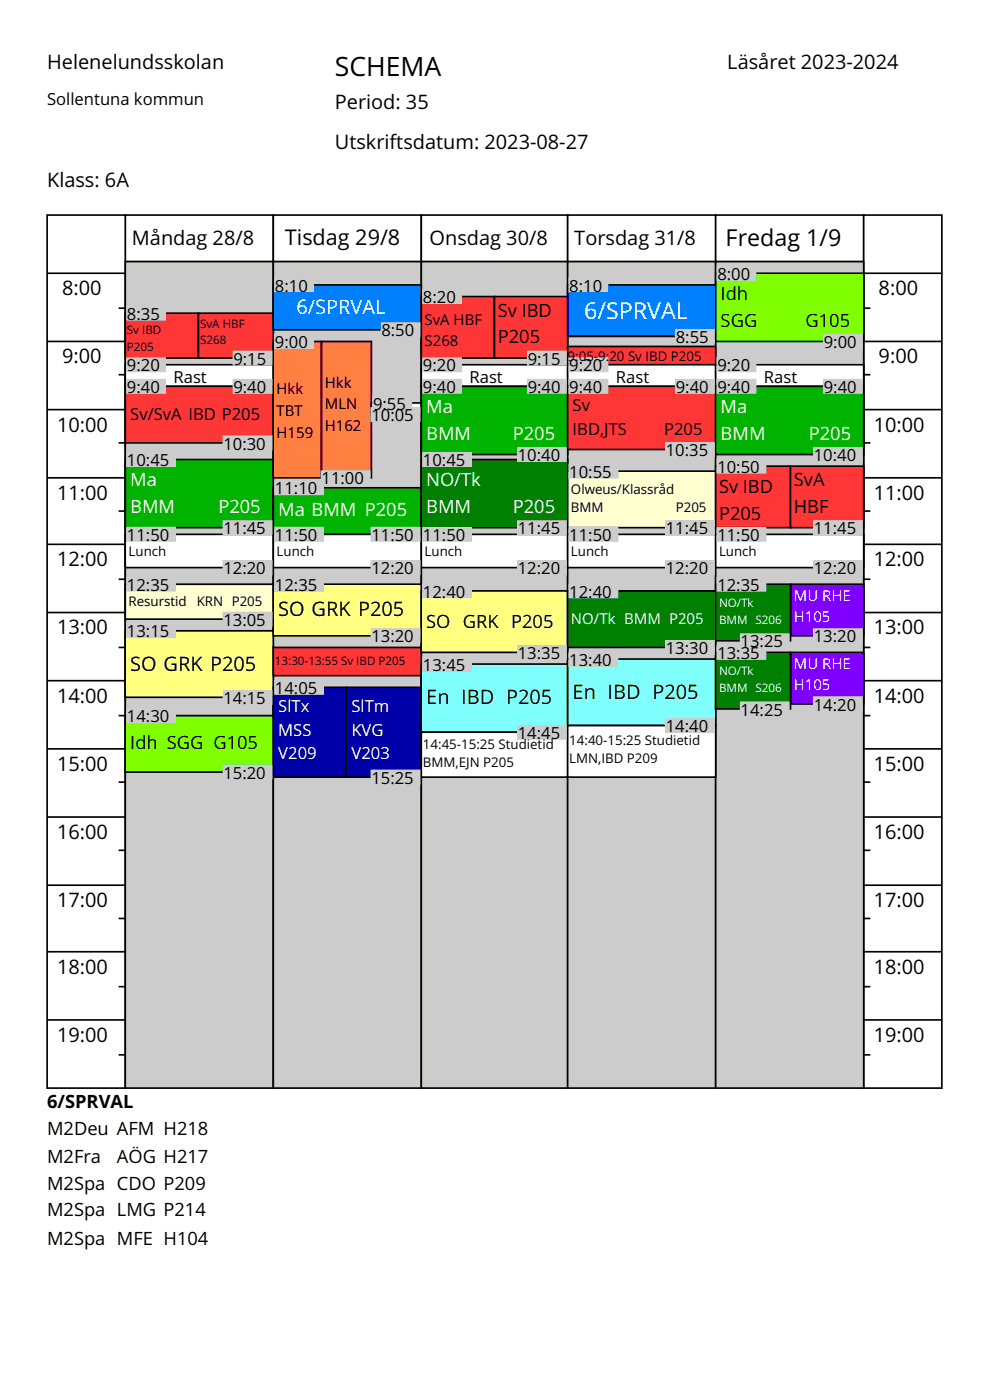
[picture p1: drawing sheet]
<svg xmlns="http://www.w3.org/2000/svg" width="210mm" height="297mm" viewBox="0 0 210 297" stroke-linecap="round" stroke-linejoin="round" font-family="sans-serif">
<defs><g id="words">
<text font-size="5.6" x="71" y="16.2">SCHEMA</text>
<text font-size="4.9" x="153.9" y="52.1">Fredag 1/9</text>
<text font-size="4.9" fill="#fff" x="123.9" y="67.6">6/SPRVAL</text>
<text font-size="4.6" x="60.4" y="52.1">Tisdag 29/8</text>
<g font-size="4.2">
<text x="10" y="14.7">Helenelundsskolan</text>
<text x="154.3" y="14.7">Läsåret 2023-2024</text>
<text x="71" y="23.1">Period: 35</text>
<text x="71" y="31.6">Utskriftsdatum: 2023-08-27</text>
<text x="10" y="39.7">Klass: 6A</text>
<text x="28" y="52">Måndag 28/8</text>
<text x="91.1" y="52">Onsdag 30/8</text>
<text x="121.8" y="52">Torsdag 31/8</text>
<text x="13.2" y="62.6">8:00</text>
<text x="186.4" y="62.6">8:00</text>
<text x="13.2" y="77.1">9:00</text>
<text x="186.4" y="77.1">9:00</text>
<text x="12.1" y="91.6">10:00</text>
<text x="185.3" y="91.6">10:00</text>
<text x="12.1" y="106">11:00</text>
<text x="185.3" y="106">11:00</text>
<text x="12.1" y="120.1">12:00</text>
<text x="185.3" y="120.1">12:00</text>
<text x="59" y="130.7">SO GRK P205</text>
<text x="12.1" y="134.6">13:00</text>
<text x="185.3" y="134.6">13:00</text>
<text x="27.6" y="142.4">SO GRK P205</text>
<text x="12.1" y="149.1">14:00</text>
<text x="90.4" y="149.4">En IBD P205</text>
<text x="121.5" y="148.4">En IBD P205</text>
<text x="185.3" y="149.1">14:00</text>
<text x="12.1" y="163.5">15:00</text>
<text x="185.3" y="163.5">15:00</text>
<text x="12.1" y="178">16:00</text>
<text x="185.3" y="178">16:00</text>
<text x="12.1" y="192.5">17:00</text>
<text x="185.3" y="192.5">17:00</text>
<text x="12.1" y="206.6">18:00</text>
<text x="185.3" y="206.6">18:00</text>
<text x="12.1" y="221">19:00</text>
<text x="185.3" y="221">19:00</text>
</g>
<text font-size="4.2" fill="#fff" x="62.9" y="66.5">6/SPRVAL</text>
<g font-size="3.9">
<text x="152.9" y="63.7">Idh</text>
<text x="105.6" y="67.2">Sv IBD</text>
<text x="152.9" y="69.3">SGG</text>
<text x="170.9" y="69.3">G105</text>
<text x="105.6" y="72.8">P205</text>
<text x="152.5" y="104.6">Sv IBD</text>
<text x="168.4" y="103.2">SvA</text>
<text x="152.5" y="110.2">P205</text>
<text x="168.4" y="108.8">HBF</text>
<text x="90.4" y="133.1">SO GRK P205</text>
<text x="27.6" y="158.9">Idh SGG G105</text>
<text x="10" y="235.1">6/SPRVAL</text>
<text x="10" y="240.7">M2Deu AFM H218</text>
<text x="10" y="246.7">M2Fra</text>
<text x="24.8" y="246.7">AÖG H217</text>
<text x="10" y="252.4">M2Spa CDO P209</text>
<text x="10" y="258">M2Spa LMG P214</text>
<text x="10" y="264">M2Spa MFE H104</text>
</g>
<g font-size="3.9" fill="#fff">
<text x="90.4" y="87.6">Ma</text>
<text x="152.9" y="87.6">Ma</text>
<text x="90.4" y="93.3">BMM</text>
<text x="108.8" y="93.3">P205</text>
<text x="152.9" y="93.3">BMM</text>
<text x="171.6" y="93.3">P205</text>
<text x="27.6" y="103.2">Ma</text>
<text x="90.4" y="103.2">NO/Tk</text>
<text x="27.6" y="108.8">BMM</text>
<text x="46.3" y="108.8">P205</text>
<text x="59" y="109.5">Ma BMM P205</text>
<text x="90.4" y="108.8">BMM</text>
<text x="108.8" y="108.8">P205</text>
</g>
<g font-size="3.5">
<text x="10" y="22.3">Sollentuna kommun</text>
<text x="152.2" y="59.4">8:00</text>
<text x="58.3" y="61.9">8:10</text>
<text x="89.7" y="64.3">8:20</text>
<text x="120.8" y="61.9">8:10</text>
<text x="26.9" y="67.8">8:35</text>
<text x="80.9" y="71.4">8:50</text>
<text x="49.5" y="77.4">9:15</text>
<text x="58.3" y="73.8">9:00</text>
<text x="111.9" y="77.4">9:15</text>
<text x="143.3" y="72.8">8:55</text>
<text x="174.7" y="73.8">9:00</text>
<text x="26.9" y="78.8">9:20</text>
<text x="26.9" y="83.4">9:40</text>
<text x="36.8" y="81.3">Rast</text>
<text x="49.5" y="83.4">9:40</text>
<text x="89.7" y="78.8">9:20</text>
<text x="89.7" y="83.4">9:40</text>
<text x="99.6" y="81.3">Rast</text>
<text x="111.9" y="83.4">9:40</text>
<text x="120.8" y="78.8">9:20</text>
<text x="120.8" y="83.4">9:40</text>
<text x="130.6" y="81.3">Rast</text>
<text x="143.3" y="83.4">9:40</text>
<text x="152.2" y="78.8">9:20</text>
<text x="152.2" y="83.4">9:40</text>
<text x="162" y="81.3">Rast</text>
<text x="174.7" y="83.4">9:40</text>
<text x="27.6" y="89">Sv/SvA IBD P205</text>
<text x="78.8" y="89.4">10:05</text>
<text x="79.1" y="86.9">9:55</text>
<text x="121.5" y="87.3">Sv</text>
<text x="47.4" y="95.4">10:30</text>
<text x="121.5" y="92.2">IBD,JTS</text>
<text x="140.9" y="92.2">P205</text>
<text x="26.9" y="98.9">10:45</text>
<text x="89.7" y="98.9">10:45</text>
<text x="109.8" y="97.8">10:40</text>
<text x="120.8" y="101.4">10:55</text>
<text x="141.2" y="96.8">10:35</text>
<text x="152.2" y="100.3">10:50</text>
<text x="172.6" y="97.8">10:40</text>
<text x="58.3" y="104.9">11:10</text>
<text x="68.2" y="102.8">11:00</text>
<text x="47.4" y="113.4">11:45</text>
<text x="109.8" y="113.4">11:45</text>
<text x="141.2" y="113.4">11:45</text>
<text x="172.6" y="113.4">11:45</text>
<text x="26.9" y="114.8">11:50</text>
<text x="58.3" y="114.8">11:50</text>
<text x="78.8" y="114.8">11:50</text>
<text x="89.7" y="114.8">11:50</text>
<text x="120.8" y="114.8">11:50</text>
<text x="152.2" y="114.8">11:50</text>
<text x="26.9" y="125.4">12:35</text>
<text x="47.4" y="121.8">12:20</text>
<text x="58.3" y="125.4">12:35</text>
<text x="78.8" y="121.8">12:20</text>
<text x="109.8" y="121.8">12:20</text>
<text x="141.2" y="121.8">12:20</text>
<text x="152.2" y="125.4">12:35</text>
<text x="172.6" y="121.8">12:20</text>
<text x="89.7" y="126.8">12:40</text>
<text x="120.8" y="126.8">12:40</text>
<text x="26.9" y="135.2">13:15</text>
<text x="47.4" y="132.8">13:05</text>
<text x="78.8" y="136.3">13:20</text>
<text x="157.1" y="137.3">13:25</text>
<text x="172.6" y="136.3">13:20</text>
<text x="89.7" y="142.3">13:45</text>
<text x="109.8" y="139.8">13:35</text>
<text x="120.8" y="141.2">13:40</text>
<text x="141.2" y="138.8">13:30</text>
<text x="152.2" y="139.8">13:35</text>
<text x="47.4" y="149.3">14:15</text>
<text x="58.3" y="147.2">14:05</text>
<text x="26.9" y="153.2">14:30</text>
<text x="141.2" y="155.3">14:40</text>
<text x="157.1" y="151.8">14:25</text>
<text x="172.6" y="150.8">14:20</text>
<text x="109.8" y="156.7">14:45</text>
<text x="47.4" y="165.2">15:20</text>
<text x="78.8" y="166.3">15:25</text>
</g>
<g font-size="3.5" fill="#fff">
<text x="59" y="151.1">SlTx</text>
<text x="74.6" y="151.1">SlTm</text>
<text x="59" y="156">MSS</text>
<text x="59" y="161">V209</text>
<text x="74.6" y="156">KVG</text>
<text x="74.6" y="161">V203</text>
</g>
<g font-size="3.2">
<text x="90.1" y="68.9">SvA HBF</text>
<text x="90.1" y="73.5">S268</text>
<text x="58.7" y="83.7">Hkk</text>
<text x="68.9" y="82.3">Hkk</text>
<text x="58.7" y="88.3">TBT</text>
<text x="68.9" y="86.9">MLN</text>
<text x="58.7" y="92.9">H159</text>
<text x="68.9" y="91.5">H162</text>
</g>
<g font-size="3.2" fill="#fff">
<text x="168.4" y="127.4">MU RHE</text>
<text x="121.1" y="132.4">NO/Tk BMM P205</text>
<text x="168.4" y="132">H105</text>
<text x="168.4" y="141.9">MU RHE</text>
<text x="168.4" y="146.5">H105</text>
</g>
<g font-size="2.8">
<text x="120.4" y="76.6">9:05-9:20 Sv IBD P205</text>
<text x="121.1" y="104.8">Olweus/Klassråd</text>
<text x="121.1" y="108.7">BMM</text>
<text x="143.3" y="108.7">P205</text>
<text x="27.3" y="117.9">Lunch</text>
<text x="58.7" y="117.9">Lunch</text>
<text x="90.1" y="117.9">Lunch</text>
<text x="121.1" y="117.9">Lunch</text>
<text x="152.5" y="117.9">Lunch</text>
<text x="27.3" y="128.5">Resurstid</text>
<text x="41.7" y="128.5">KRN P205</text>
<text x="89.7" y="158.8">14:45-15:25 Studietid</text>
<text x="120.8" y="158.1">14:40-15:25 Studietid</text>
<text x="120.8" y="162">LMN,IBD P209</text>
<text x="89.7" y="162.7">BMM,EJN P205</text>
</g>
<g font-size="2.5">
<text x="26.9" y="70.9">Sv IBD</text>
<text x="42.4" y="69.5">SvA HBF</text>
<text x="26.9" y="74.4">P205</text>
<text x="42.4" y="73">S268</text>
<text x="58.3" y="141.1">13:30-13:55 Sv IBD P205</text>
</g>
<g font-size="2.5" fill="#fff">
<text x="152.5" y="128.8">NO/Tk</text>
<text x="152.5" y="132.3">BMM S206</text>
<text x="152.5" y="143.2">NO/Tk</text>
<text x="152.5" y="146.8">BMM S206</text>
</g>
</g></defs>
<g fill="#fff" stroke="#fff" stroke-width=".35">
<path d="M10 10h189.8v35.6h-189.8z"/>
<path d="M10 231.2h189.8v55.4h-189.8z"/>
</g>
<g fill="#fff" stroke="#000" stroke-width=".35">
<path d="M26.6 45.6h31.4v9.9h-31.4z"/>
<path d="M58 45.6h31.4v9.9h-31.4z"/>
<path d="M89.4 45.6h31v9.9h-31z"/>
<path d="M120.4 45.6h31.4v9.9h-31.4z"/>
<path d="M151.8 45.6h31.4v9.9h-31.4z"/>
<path d="M10 45.6h16.6v185.2h-16.6z"/>
</g>
<g fill="#ccc" stroke="#000" stroke-width=".35">
<path d="M26.6 55.5h31.4v175.3h-31.4z"/>
<path d="M58 55.5h31.4v175.3h-31.4z"/>
<path d="M89.4 55.5h31v175.3h-31z"/>
<path d="M120.4 55.5h31.4v175.3h-31.4z"/>
</g>
<path d="M183.2 45.6h16.6v185.2h-16.6z" fill="#fff" stroke="#000" stroke-width=".35"/>
<path d="M151.8 55.5h31.4v175.3h-31.4z" fill="#ccc" stroke="#000" stroke-width=".35"/>
<path d="M26.6 66.4h15.5v9.6h-15.5z" fill="#ff3636" stroke="#000" stroke-width=".35"/>
<path d="M26.6 77.4h31.4v4.6h-31.4z" fill="#fff" stroke="#000" stroke-width=".35"/>
<path d="M26.6 82h31.4v12h-31.4z" fill="#ff3636" stroke="#000" stroke-width=".35"/>
<path d="M26.6 97.5h31.4v14.4h-31.4z" fill="#00b300" stroke="#000" stroke-width=".35"/>
<path d="M26.6 113.4h31.4v7h-31.4z" fill="#fff" stroke="#000" stroke-width=".35"/>
<path d="M26.6 123.9h31.4v7.4h-31.4z" fill="#ffffcf" stroke="#000" stroke-width=".35"/>
<path d="M26.6 133.8h31.4v14.1h-31.4z" fill="#ffff80" stroke="#000" stroke-width=".35"/>
<path d="M26.6 151.8h31.4v12h-31.4z" fill="#80ff00" stroke="#000" stroke-width=".35"/>
<path d="M42.1 66.4h15.9v9.6h-15.9z" fill="#ff3636" stroke="#000" stroke-width=".35"/>
<path d="M58 60.4h31.4v9.6h-31.4z" fill="#0080ff" stroke="#000" stroke-width=".35"/>
<path d="M58 72.4h10.2v29h-10.2z" fill="#ff8040" stroke="#000" stroke-width=".35"/>
<path d="M58 103.5h31.4v9.9h-31.4z" fill="#00b300" stroke="#000" stroke-width=".35"/>
<path d="M58 113.4h31.4v7h-31.4z" fill="#fff" stroke="#000" stroke-width=".35"/>
<path d="M58 123.9h31.4v11h-31.4z" fill="#ffff80" stroke="#000" stroke-width=".35"/>
<path d="M58 137.3h31.4v6h-31.4z" fill="#ff3636" stroke="#000" stroke-width=".35"/>
<path d="M58 145.8h15.5v19.1h-15.5z" fill="#0000a8" stroke="#000" stroke-width=".35"/>
<path d="M68.2 72.4h10.6v29h-10.6z" fill="#ff8040" stroke="#000" stroke-width=".35"/>
<path d="M73.5 145.8h15.9v19.1h-15.9z" fill="#0000a8" stroke="#000" stroke-width=".35"/>
<path d="M78.8 85.5h10.6v2.5h-10.6z" fill="#fff" stroke="#000" stroke-width=".35"/>
<path d="M89.4 62.9h15.5v13.1h-15.5z" fill="#ff3636" stroke="#000" stroke-width=".35"/>
<path d="M89.4 77.4h31v4.6h-31z" fill="#fff" stroke="#000" stroke-width=".35"/>
<path d="M89.4 82h31v14.4h-31z" fill="#00b300" stroke="#000" stroke-width=".35"/>
<path d="M89.4 97.5h31v14.4h-31z" fill="#008000" stroke="#000" stroke-width=".35"/>
<path d="M89.4 113.4h31v7h-31z" fill="#fff" stroke="#000" stroke-width=".35"/>
<path d="M89.4 125.4h31v13h-31z" fill="#ffff80" stroke="#000" stroke-width=".35"/>
<path d="M89.4 140.9h31v14.4h-31z" fill="#80ffff" stroke="#000" stroke-width=".35"/>
<path d="M89.4 155.3h31v9.6h-31z" fill="#fff" stroke="#000" stroke-width=".35"/>
<path d="M104.9 62.9h15.5v13.1h-15.5z" fill="#ff3636" stroke="#000" stroke-width=".35"/>
<path d="M120.4 60.4h31.4v11h-31.4z" fill="#0080ff" stroke="#000" stroke-width=".35"/>
<path d="M120.4 73.5h31.4v3.9h-31.4z" fill="#ff3636" stroke="#000" stroke-width=".35"/>
<path d="M120.4 77.4h31.4v4.6h-31.4z" fill="#fff" stroke="#000" stroke-width=".35"/>
<path d="M120.4 82h31.4v13.4h-31.4z" fill="#ff3636" stroke="#000" stroke-width=".35"/>
<path d="M120.4 100h31.4v11.9h-31.4z" fill="#ffffcf" stroke="#000" stroke-width=".35"/>
<path d="M120.4 113.4h31.4v7h-31.4z" fill="#fff" stroke="#000" stroke-width=".35"/>
<path d="M120.4 125.4h31.4v11.9h-31.4z" fill="#008000" stroke="#000" stroke-width=".35"/>
<path d="M120.4 139.8h31.4v14.1h-31.4z" fill="#80ffff" stroke="#000" stroke-width=".35"/>
<path d="M120.4 153.9h31.4v11h-31.4z" fill="#fff" stroke="#000" stroke-width=".35"/>
<path d="M151.8 58h31.4v14.4h-31.4z" fill="#80ff00" stroke="#000" stroke-width=".35"/>
<path d="M151.8 77.4h31.4v4.6h-31.4z" fill="#fff" stroke="#000" stroke-width=".35"/>
<path d="M151.8 82h31.4v14.4h-31.4z" fill="#00b300" stroke="#000" stroke-width=".35"/>
<path d="M151.8 98.9h15.9v13h-15.9z" fill="#ff3636" stroke="#000" stroke-width=".35"/>
<path d="M151.8 113.4h31.4v7h-31.4z" fill="#fff" stroke="#000" stroke-width=".35"/>
<g fill="#008000" stroke="#000" stroke-width=".35">
<path d="M151.8 123.9h15.9v12h-15.9z"/>
<path d="M151.8 138.4h15.9v12h-15.9z"/>
</g>
<path d="M167.7 98.9h15.5v13h-15.5z" fill="#ff3636" stroke="#000" stroke-width=".35"/>
<g fill="#8000ff" stroke="#000" stroke-width=".35">
<path d="M167.7 123.9h15.5v11h-15.5z"/>
<path d="M167.7 138.4h15.5v10.9h-15.5z"/>
</g>
<g fill="#ccc" stroke="#ccc" stroke-width=".35">
<path d="M26.9 65h8.1v2.8h-8.1z"/>
<path d="M49.5 74.6h8.1v2.8h-8.1z"/>
<path d="M26.9 76h8.1v2.8h-8.1z"/>
<path d="M49.5 80.5h8.1v2.9h-8.1z"/>
<path d="M26.9 80.5h8.1v2.9h-8.1z"/>
<path d="M47.4 92.5h10.2v2.9h-10.2z"/>
<path d="M26.9 96.1h10.3v2.8h-10.3z"/>
<path d="M47.4 110.5h10.2v2.9h-10.2z"/>
<path d="M26.9 111.9h10.3v2.9h-10.3z"/>
<path d="M47.4 119h10.2v2.8h-10.2z"/>
<path d="M26.9 122.5h10.3v2.9h-10.3z"/>
<path d="M47.4 129.9h10.2v2.9h-10.2z"/>
<path d="M26.9 132.4h10.3v2.8h-10.3z"/>
<path d="M47.4 146.5h10.2v2.8h-10.2z"/>
<path d="M26.9 150.4h10.3v2.8h-10.3z"/>
<path d="M47.4 162.4h10.2v2.8h-10.2z"/>
<path d="M58.3 59h8.1v2.9h-8.1z"/>
<path d="M80.9 68.6h8.1v2.8h-8.1z"/>
<path d="M58.3 71h8.1v2.8h-8.1z"/>
<path d="M68.2 100h10.2v2.8h-10.2z"/>
<path d="M79.1 84.1h8.2v2.8h-8.2z"/>
<path d="M78.8 86.5h10.2v2.9h-10.2z"/>
<path d="M58.3 102.1h10.3v2.8h-10.3z"/>
<path d="M78.8 111.9h10.2v2.9h-10.2z"/>
<path d="M58.3 111.9h10.3v2.9h-10.3z"/>
<path d="M78.8 119h10.2v2.8h-10.2z"/>
<path d="M58.3 122.5h10.3v2.9h-10.3z"/>
<path d="M78.8 133.5h10.2v2.8h-10.2z"/>
<path d="M58.3 144.4h10.3v2.8h-10.3z"/>
<path d="M78.8 163.5h10.2v2.8h-10.2z"/>
<path d="M89.7 61.5h8.1v2.8h-8.1z"/>
<path d="M111.9 74.6h8.2v2.8h-8.2z"/>
<path d="M89.7 76h8.1v2.8h-8.1z"/>
<path d="M111.9 80.5h8.2v2.9h-8.2z"/>
<path d="M89.7 80.5h8.1v2.9h-8.1z"/>
<path d="M109.8 95h10.3v2.8h-10.3z"/>
<path d="M89.7 96.1h10.3v2.8h-10.3z"/>
<path d="M109.8 110.5h10.3v2.9h-10.3z"/>
<path d="M89.7 111.9h10.3v2.9h-10.3z"/>
<path d="M109.8 119h10.3v2.8h-10.3z"/>
<path d="M89.7 123.9h10.3v2.9h-10.3z"/>
<path d="M109.8 137h10.3v2.8h-10.3z"/>
<path d="M89.7 139.5h10.3v2.8h-10.3z"/>
<path d="M109.8 153.9h10.3v2.8h-10.3z"/>
<path d="M120.8 59h8.1v2.9h-8.1z"/>
<path d="M143.3 70h8.2v2.8h-8.2z"/>
<path d="M120.8 76h8.1v2.8h-8.1z"/>
<path d="M143.3 80.5h8.2v2.9h-8.2z"/>
<path d="M120.8 80.5h8.1v2.9h-8.1z"/>
<path d="M141.2 94h10.3v2.8h-10.3z"/>
<path d="M120.8 98.5h10.2v2.9h-10.2z"/>
<path d="M141.2 110.5h10.3v2.9h-10.3z"/>
<path d="M120.8 111.9h10.2v2.9h-10.2z"/>
<path d="M141.2 119h10.3v2.8h-10.3z"/>
<path d="M120.8 123.9h10.2v2.9h-10.2z"/>
<path d="M141.2 135.9h10.3v2.9h-10.3z"/>
<path d="M120.8 138.4h10.2v2.8h-10.2z"/>
<path d="M141.2 152.5h10.3v2.8h-10.3z"/>
<path d="M152.2 56.6h8.1v2.8h-8.1z"/>
<path d="M174.7 71h8.2v2.8h-8.2z"/>
<path d="M152.2 76h8.1v2.8h-8.1z"/>
<path d="M174.7 80.5h8.2v2.9h-8.2z"/>
<path d="M152.2 80.5h8.1v2.9h-8.1z"/>
<path d="M172.6 95h10.3v2.8h-10.3z"/>
<path d="M152.2 97.5h10.2v2.8h-10.2z"/>
<path d="M172.6 110.5h10.3v2.9h-10.3z"/>
<path d="M152.2 111.9h10.2v2.9h-10.2z"/>
<path d="M172.6 119h10.3v2.8h-10.3z"/>
<path d="M152.2 122.5h10.2v2.9h-10.2z"/>
<path d="M157.1 134.5h10.2v2.8h-10.2z"/>
<path d="M172.6 133.5h10.3v2.8h-10.3z"/>
<path d="M152.2 137h10.2v2.8h-10.2z"/>
<path d="M157.1 149h10.2v2.8h-10.2z"/>
<path d="M172.6 147.9h10.3v2.9h-10.3z"/>
</g>
<g fill="none" stroke="#000" stroke-width=".35">
<path d="M10 58h16.6M183.2 58h16.6M10 72.4h16.6M25.2 65.4h1.4M25.2 79.5h1.4M183.2 65.4h1.4M183.2 72.4h16.6M183.2 79.5h1.4M10 86.9h16.6M25.2 94h1.4M183.2 86.9h16.6M183.2 94h1.4"/>
<path d="M10 101.4h16.6M10 115.5h16.6M25.2 108.4h1.4M183.2 101.4h16.6M183.2 108.4h1.4M183.2 115.5h16.6M10 129.9h16.6M25.2 122.9h1.4M25.2 137.3h1.4M183.2 122.9h1.4M183.2 129.9h16.6M183.2 137.3h1.4"/>
<path d="M10 144.4h16.6M10 158.9h16.6M25.2 151.8h1.4M183.2 144.4h16.6M183.2 151.8h1.4M183.2 158.9h16.6M10 173.3h16.6M25.2 165.9h1.4M183.2 165.9h1.4M183.2 173.3h16.6M10 187.8h16.6M25.2 180.4h1.4"/>
<path d="M25.2 194.9h1.4M183.2 180.4h1.4M183.2 187.8h16.6M183.2 194.9h1.4M10 201.9h16.6M10 216.4h16.6M25.2 209.3h1.4M183.2 201.9h16.6M183.2 209.3h1.4M183.2 216.4h16.6M25.2 223.8h1.4M183.2 223.8h1.4"/>
</g>
<use href="#words"/>
</svg>
